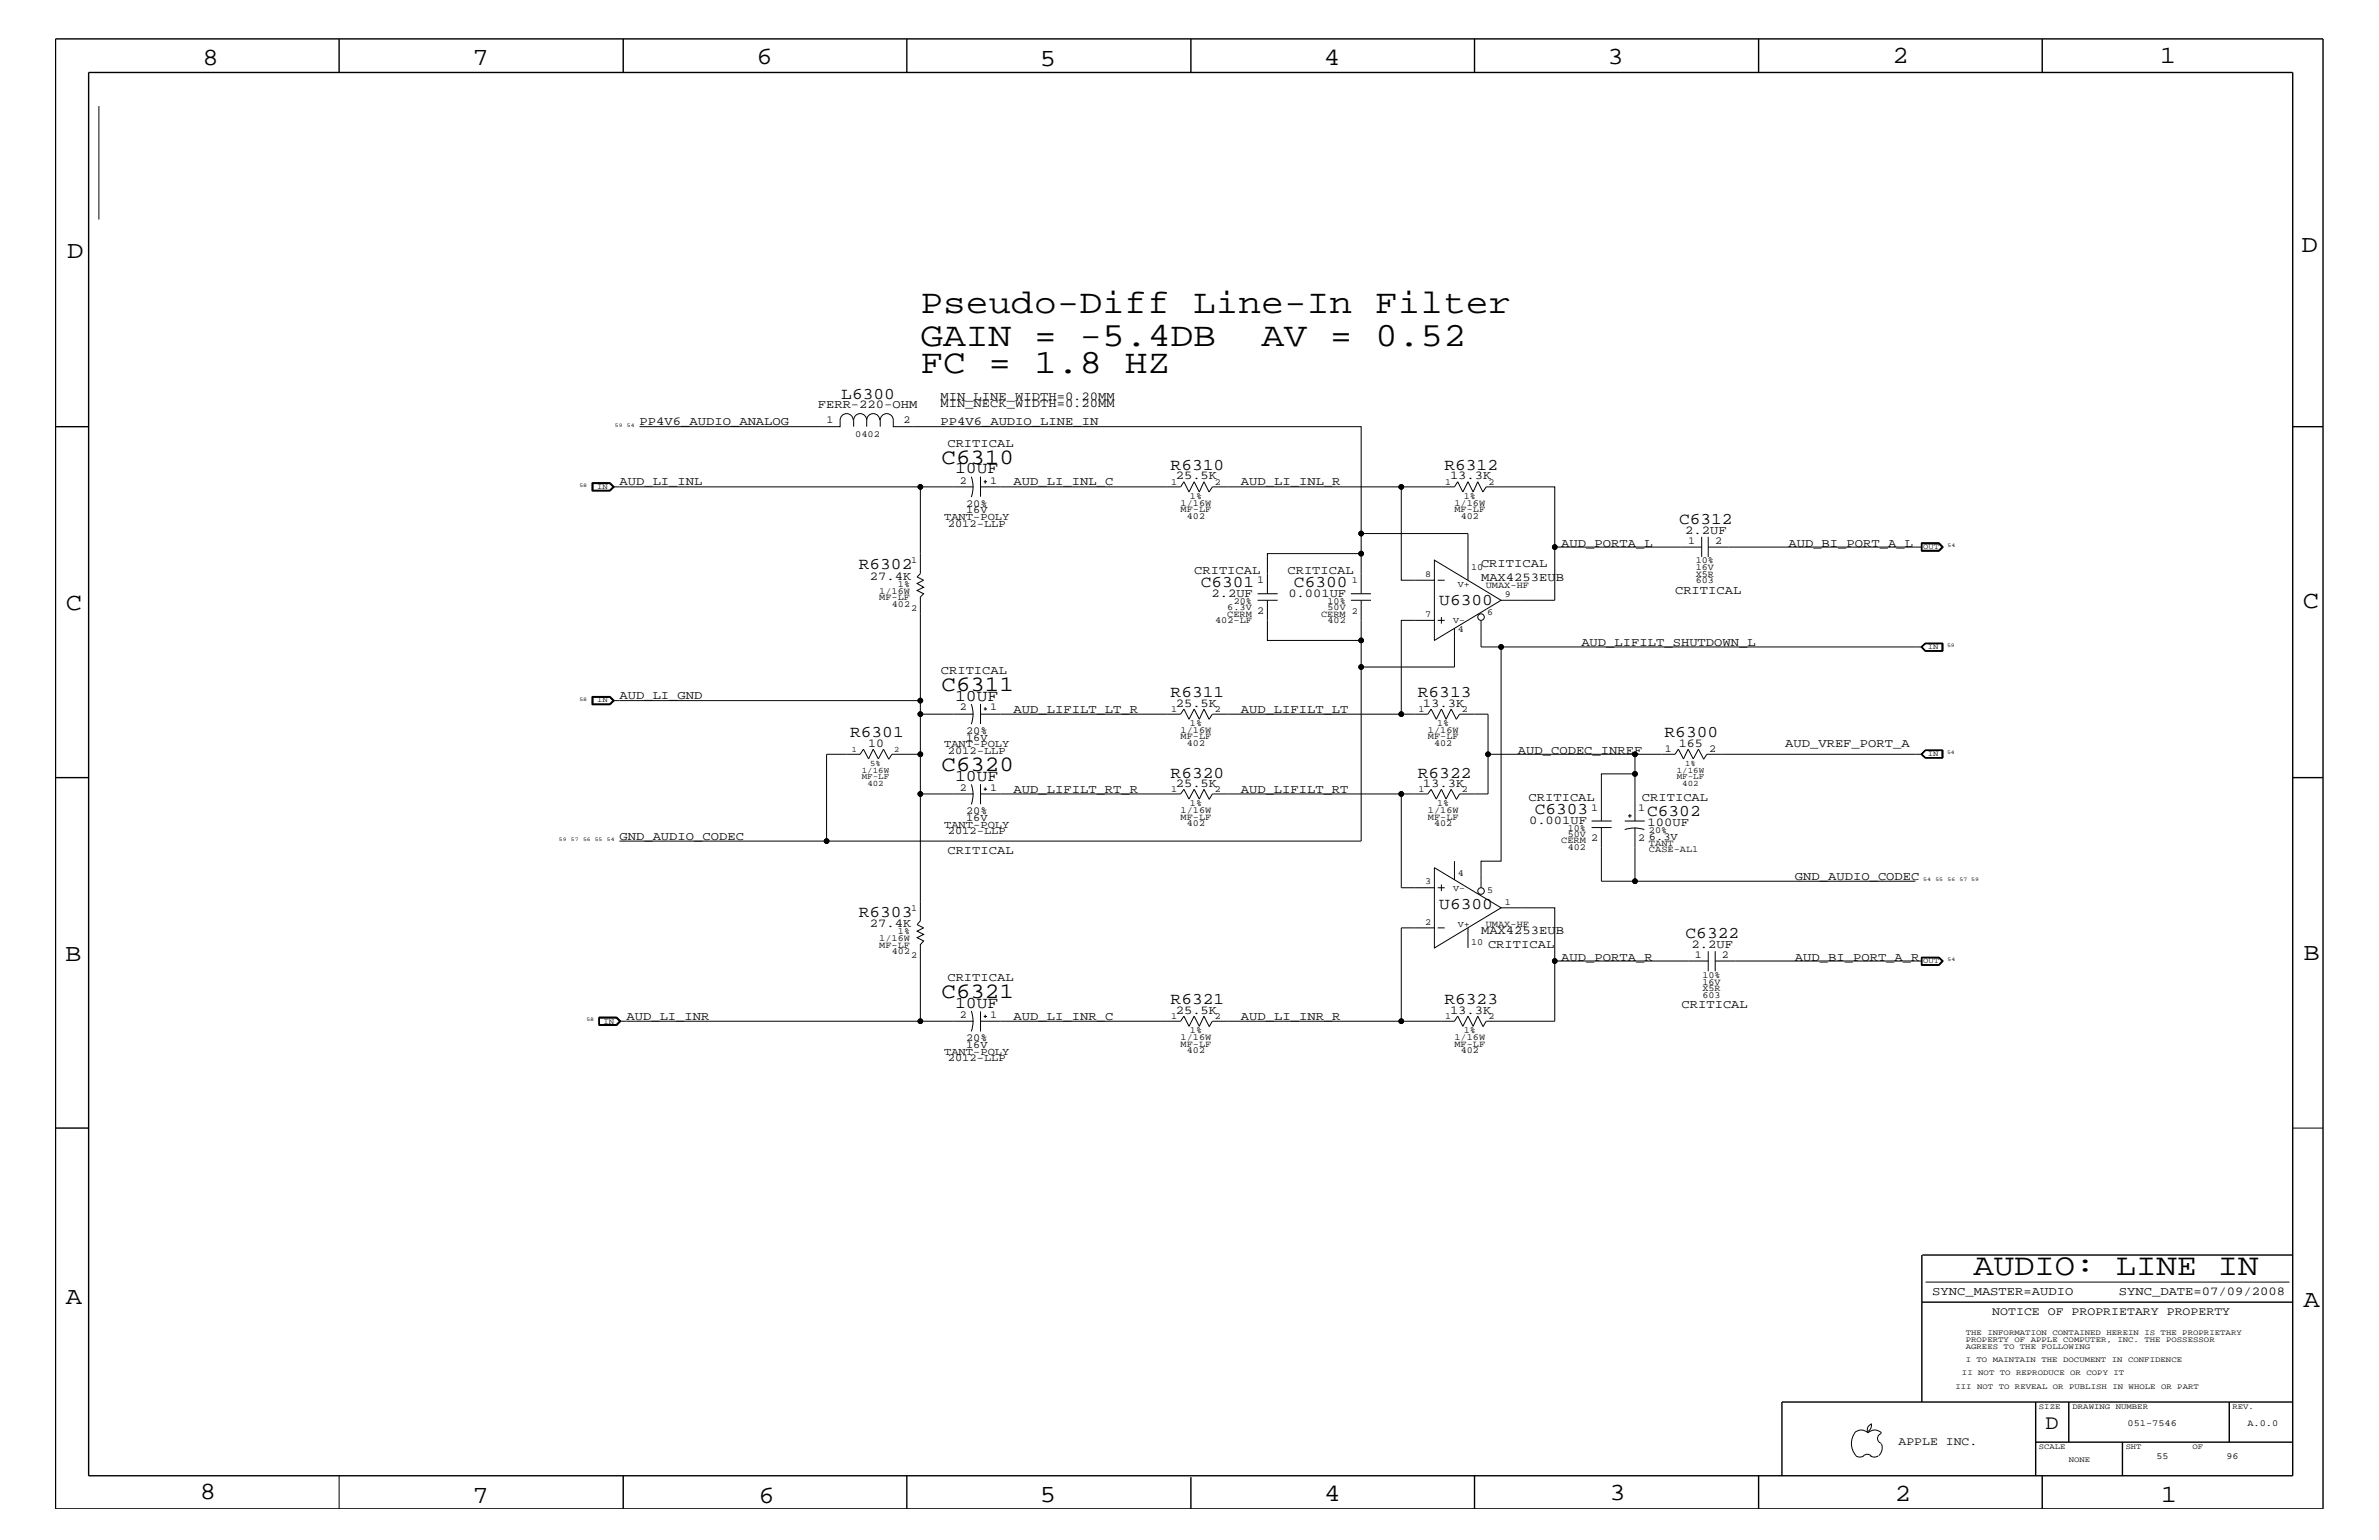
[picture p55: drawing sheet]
<svg xmlns="http://www.w3.org/2000/svg" width="432mm" height="279mm" viewBox="0 0 432 279" stroke-linecap="round" stroke-linejoin="round" font-family="sans-serif">
<defs><g id="words">
<g font-size="6.2">
<text x="167" y="56.8">Pseudo-Diff Line-In Filter</text>
<text x="167" y="62.9">GAIN = -5.4DB</text>
<text x="229" y="62.9">AV = 0.52</text>
<text x="167" y="67.7">FC = 1.8 HZ</text>
</g>
<text font-size="5.6" x="358.2" y="231.3">AUDIO: LINE IN</text>
<g font-size="4.5">
<text x="36.7" y="11.7">8</text>
<text x="85.8" y="11.7">7</text>
<text x="137.3" y="11.5">6</text>
<text x="240.3" y="11.7">4</text>
<text x="291.8" y="11.5">3</text>
<text x="343.5" y="11.5">2</text>
<text x="392" y="11.5">1</text>
<text x="188.7" y="12.1">5</text>
<text x="12.2" y="46.8">D</text>
<text x="417.7" y="45.7">D</text>
<text x="11.9" y="110.6">C</text>
<text x="418" y="110.3">C</text>
<text x="11.9" y="174.3">B</text>
<text x="418.1" y="174.2">B</text>
<text x="11.9" y="236.7">A</text>
<text x="418.1" y="237.1">A</text>
<text x="36.2" y="271.9">8</text>
<text x="85.8" y="272.7">7</text>
<text x="137.7" y="272.7">6</text>
<text x="188.7" y="272.5">5</text>
<text x="240.4" y="272.3">4</text>
<text x="292.1" y="272.2">3</text>
<text x="343.9" y="272.3">2</text>
<text x="392.2" y="272.6">1</text>
</g>
<g font-size="4">
<text x="170.9" y="84.1">C6310</text>
<text x="170.9" y="125.3">C6311</text>
<text x="170.9" y="139.8">C6320</text>
<text x="170.9" y="181">C6321</text>
</g>
<text font-size="3.7" x="371.3" y="259.3">D</text>
<g font-size="3">
<text x="152.7" y="72.4">L6300</text>
<text x="173.4" y="85.9">10UF</text>
<text x="212.5" y="85.3">R6310</text>
<text x="262.2" y="85.3">R6312</text>
<text x="304.8" y="95">C6312</text>
<text x="155.9" y="103.3">R6302</text>
<text x="217.9" y="106.5">C6301</text>
<text x="234.9" y="106.5">C6300</text>
<text x="261.2" y="109.8">U6300</text>
<text x="173.4" y="127.1">10UF</text>
<text x="212.5" y="126.5">R6311</text>
<text x="257.3" y="126.5">R6313</text>
<text x="154.3" y="133.8">R6301</text>
<text x="302.1" y="133.8">R6300</text>
<text x="173.4" y="141.7">10UF</text>
<text x="212.5" y="141.1">R6320</text>
<text x="257.3" y="141.1">R6322</text>
<text x="278.6" y="147.7">C6303</text>
<text x="299" y="148.1">C6302</text>
<text x="155.9" y="166.4">R6303</text>
<text x="261.2" y="165">U6300</text>
<text x="305.9" y="170.1">C6322</text>
<text x="173.4" y="182.9">10UF</text>
<text x="212.5" y="182.2">R6321</text>
<text x="262.2" y="182.2">R6323</text>
</g>
<g font-size="2.2">
<text x="116.1" y="77.2">PP4V6_AUDIO_ANALOG</text>
<text x="148.4" y="74.1">FERR-220-OHM</text>
<text x="170.7" y="72.6">MIN_LINE_WIDTH=0.20MM</text>
<text x="170.7" y="77.2">PP4V6_AUDIO_LINE_IN</text>
<text x="170.7" y="73.8">MIN_NECK_WIDTH=0.20MM</text>
<text x="172" y="81.1">CRITICAL</text>
<text x="112.4" y="88.1">AUD_LI_INL</text>
<text x="184" y="88.1">AUD_LI_INL_C</text>
<text x="213.4" y="87">25.5K</text>
<text x="225.2" y="88.1">AUD_LI_INL_R</text>
<text x="263.2" y="87">13.3K</text>
<text x="283.4" y="99.3">AUD_PORTA_L</text>
<text x="305.9" y="96.8">2.2UF</text>
<text x="324.6" y="99.3">AUD_BI_PORT_A_L</text>
<text x="157.9" y="105.2">27.4K</text>
<text x="216.7" y="104.1">CRITICAL</text>
<text x="233.7" y="104.1">CRITICAL</text>
<text x="268.8" y="105.4">MAX4253EUB</text>
<text x="268.8" y="102.9">CRITICAL</text>
<text x="304" y="107.7">CRITICAL</text>
<text x="219.9" y="108.3">2.2UF</text>
<text x="233.8" y="108.3">0.001UF</text>
<text x="287" y="117.2">AUD_LIFILT_SHUTDOWN_L</text>
<text x="170.8" y="122.3">CRITICAL</text>
<text x="112.4" y="126.9">AUD_LI_GND</text>
<text x="184" y="129.3">AUD_LIFILT_LT_R</text>
<text x="213.4" y="128.2">25.5K</text>
<text x="225.2" y="129.3">AUD_LIFILT_LT</text>
<text x="258.3" y="128.2">13.3K</text>
<text x="157.6" y="135.5">10</text>
<text x="275.5" y="136.8">AUD_CODEC_INREF</text>
<text x="304.7" y="135.5">165</text>
<text x="324" y="135.6">AUD_VREF_PORT_A</text>
<text x="184" y="143.9">AUD_LIFILT_RT_R</text>
<text x="213.4" y="142.8">25.5K</text>
<text x="225.2" y="143.9">AUD_LIFILT_RT</text>
<text x="258.3" y="142.8">13.3K</text>
<text x="277.5" y="145.3">CRITICAL</text>
<text x="277.5" y="149.5">0.001UF</text>
<text x="298" y="145.3">CRITICAL</text>
<text x="299" y="149.8">100UF</text>
<text x="112.4" y="152.3">GND_AUDIO_CODEC</text>
<text x="172" y="155">CRITICAL</text>
<text x="325.8" y="159.6">GND_AUDIO_CODEC</text>
<text x="157.9" y="168.2">27.4K</text>
<text x="268.8" y="169.4">MAX4253EUB</text>
<text x="270.1" y="172">CRITICAL</text>
<text x="307" y="172">2.2UF</text>
<text x="172" y="178">CRITICAL</text>
<text x="283.4" y="174.4">AUD_PORTA_R</text>
<text x="325.8" y="174.4">AUD_BI_PORT_A_R</text>
<text x="113.7" y="185">AUD_LI_INR</text>
<text x="184" y="185">AUD_LI_INR_C</text>
<text x="213.4" y="184">25.5K</text>
<text x="225.2" y="185">AUD_LI_INR_R</text>
<text x="263.2" y="184">13.3K</text>
<text x="305.2" y="182.9">CRITICAL</text>
<text x="350.7" y="235">SYNC_MASTER=AUDIO</text>
<text x="384.6" y="235">SYNC_DATE=07/09/2008</text>
</g>
<g font-size="2.1">
<text x="361.6" y="238.6">NOTICE OF PROPRIETARY PROPERTY</text>
<text x="344.6" y="262.2">APPLE INC.</text>
</g>
<g font-size="1.9">
<text x="150" y="76.8">1</text>
<text x="164" y="76.8">2</text>
<text x="174.2" y="87.7">2</text>
<text x="179.7" y="87.7">1</text>
<text x="171.4" y="94.3">TANT-POLY</text>
<text x="172" y="95.6">2012-LLP</text>
<text x="175.3" y="92">20%</text>
<text x="175.3" y="93.2">16V</text>
<text x="306.4" y="98.7">1</text>
<text x="311.3" y="98.7">2</text>
<text x="228.2" y="105.9">1</text>
<text x="228.2" y="111.4">2</text>
<text x="174.2" y="128.9">2</text>
<text x="179.7" y="128.9">1</text>
<text x="171.4" y="135.6">TANT-POLY</text>
<text x="172" y="136.8">2012-LLP</text>
<text x="175.3" y="134.4">16V</text>
<text x="175.3" y="133.2">20%</text>
<text x="302.2" y="136.4">1</text>
<text x="310.2" y="136.4">2</text>
<text x="174.2" y="143.5">2</text>
<text x="179.7" y="143.5">1</text>
<text x="175.3" y="147.7">20%</text>
<text x="175.3" y="149">16V</text>
<text x="288.8" y="147.1">1</text>
<text x="297.3" y="147.1">1</text>
<text x="171.4" y="150.1">TANT-POLY</text>
<text x="172" y="151.3">2012-LLP</text>
<text x="288.8" y="152.6">2</text>
<text x="297.3" y="152.6">2</text>
<text x="299.3" y="152.3">6.3V</text>
<text x="307.6" y="173.8">1</text>
<text x="312.5" y="173.8">2</text>
<text x="174.2" y="184.7">2</text>
<text x="179.7" y="184.7">1</text>
<text x="171.4" y="191.4">TANT-POLY</text>
<text x="175.3" y="188.9">20%</text>
<text x="175.3" y="190.2">16V</text>
<text x="172" y="192.6">2012-LLP</text>
</g>
<g font-size="1.7">
<text x="155.2" y="79.4">0402</text>
<text x="212.6" y="88">1</text>
<text x="220.5" y="88">2</text>
<text x="262.3" y="88">1</text>
<text x="270.2" y="88">2</text>
<text x="214.3" y="91.7">1/16W</text>
<text x="214.3" y="92.9">MF-LF</text>
<text x="215.4" y="94.2">402</text>
<text x="216" y="90.5">1%</text>
<text x="264" y="91.7">1/16W</text>
<text x="264" y="92.9">MF-LF</text>
<text x="265.1" y="94.2">402</text>
<text x="265.7" y="90.5">1%</text>
<text x="159.6" y="107.7">1/16W</text>
<text x="163" y="106.5">1%</text>
<text x="165.4" y="102.2">1</text>
<text x="245.4" y="105.9">1</text>
<text x="258.7" y="104.7">8</text>
<text x="267" y="103.5">10</text>
<text x="269.7" y="106.6">UMAX-HF</text>
<text x="307.8" y="105.9">603</text>
<text x="307.8" y="103.5">16V</text>
<text x="307.8" y="104.7">X5R</text>
<text x="307.8" y="102.2">10%</text>
<text x="159.6" y="108.9">MF-LF</text>
<text x="161.9" y="110.2">402</text>
<text x="165.4" y="110.8">2</text>
<text x="220.6" y="113.1">402-LF</text>
<text x="222.8" y="110.6">6.3V</text>
<text x="222.8" y="111.9">CERM</text>
<text x="223.9" y="109.5">20%</text>
<text x="239.8" y="111.9">CERM</text>
<text x="241" y="113.1">402</text>
<text x="241" y="110.6">50V</text>
<text x="241" y="109.5">10%</text>
<text x="245.4" y="111.4">2</text>
<text x="258.7" y="112">7</text>
<text x="269.9" y="111.6">6</text>
<text x="273.1" y="108.3">9</text>
<text x="264.6" y="114.7">4</text>
<text x="212.6" y="129.1">1</text>
<text x="216" y="131.7">1%</text>
<text x="220.5" y="129.1">2</text>
<text x="257.5" y="129.1">1</text>
<text x="260.9" y="131.7">1%</text>
<text x="265.3" y="129.1">2</text>
<text x="214.3" y="133">1/16W</text>
<text x="214.3" y="134.1">MF-LF</text>
<text x="215.4" y="135.3">402</text>
<text x="259.2" y="134.1">MF-LF</text>
<text x="259.2" y="133">1/16W</text>
<text x="260.3" y="135.3">402</text>
<text x="212.6" y="143.7">1</text>
<text x="220.5" y="143.7">2</text>
<text x="257.5" y="143.7">1</text>
<text x="265.3" y="143.7">2</text>
<text x="214.3" y="148.7">MF-LF</text>
<text x="214.3" y="147.5">1/16W</text>
<text x="215.4" y="149.9">402</text>
<text x="216" y="146.2">1%</text>
<text x="259.2" y="148.7">MF-LF</text>
<text x="259.2" y="147.5">1/16W</text>
<text x="260.3" y="149.9">402</text>
<text x="260.9" y="146.2">1%</text>
<text x="283.4" y="153">CERM</text>
<text x="284.6" y="154.3">402</text>
<text x="284.6" y="151.8">50V</text>
<text x="284.6" y="150.7">10%</text>
<text x="299.3" y="153.4">TANT</text>
<text x="299.3" y="151.1">20%</text>
<text x="299.3" y="154.6">CASE-AL1</text>
<text x="258.7" y="160.5">3</text>
<text x="264.6" y="158.9">4</text>
<text x="269.9" y="162">5</text>
<text x="165.4" y="165.3">1</text>
<text x="258.7" y="167.8">2</text>
<text x="273.1" y="164.1">1</text>
<text x="159.6" y="170.7">1/16W</text>
<text x="159.6" y="172">MF-LF</text>
<text x="161.9" y="173.2">402</text>
<text x="163" y="169.5">1%</text>
<text x="165.4" y="173.8">2</text>
<text x="267" y="171.4">10</text>
<text x="269.7" y="168.2">UMAX-HF</text>
<text x="309" y="178.7">16V</text>
<text x="309" y="177.4">10%</text>
<text x="309" y="179.9">X5R</text>
<text x="212.6" y="184.9">1</text>
<text x="220.5" y="184.9">2</text>
<text x="262.3" y="184.9">1</text>
<text x="270.2" y="184.9">2</text>
<text x="309" y="181">603</text>
<text x="214.3" y="188.7">1/16W</text>
<text x="214.3" y="189.9">MF-LF</text>
<text x="215.4" y="191.1">402</text>
<text x="216" y="187.5">1%</text>
<text x="264" y="188.7">1/16W</text>
<text x="264" y="189.9">MF-LF</text>
<text x="265.1" y="191.1">402</text>
<text x="265.7" y="187.5">1%</text>
<text x="386.2" y="258.7">051-7546</text>
<text x="407.9" y="258.7">A.0.0</text>
<text x="391.4" y="264.7">55</text>
<text x="404.1" y="264.7">96</text>
</g>
<g font-size="1.6">
<text x="264.6" y="106.5">V+</text>
<text x="263.7" y="113.1">V-</text>
<text x="263.7" y="161.7">V-</text>
<text x="264.6" y="168.3">V+</text>
</g>
<g font-size="1.5">
<text x="154.6" y="136.4">1</text>
<text x="162.3" y="136.4">2</text>
<text x="156.4" y="141.4">MF-LF</text>
<text x="156.4" y="140.2">1/16W</text>
<text x="157.4" y="142.6">402</text>
<text x="157.9" y="139">5%</text>
<text x="304.3" y="140.2">1/16W</text>
<text x="304.3" y="141.4">MF-LF</text>
<text x="305.4" y="142.6">402</text>
<text x="305.9" y="139">1%</text>
</g>
<g font-size="1.4">
<text x="108.4" y="88.7">IN</text>
<text x="349.1" y="99.6">OUT</text>
<text x="349.9" y="117.8">IN</text>
<text x="108.4" y="127.5">IN</text>
<text x="349.9" y="137.2">IN</text>
<text x="349.1" y="174.8">OUT</text>
<text x="109.6" y="185.7">IN</text>
<text x="356.8" y="242.3">THE INFORMATION CONTAINED HEREIN IS THE PROPRIETARY</text>
<text x="356.8" y="243.5">PROPERTY OF APPLE COMPUTER, INC. THE POSSESSOR</text>
<text x="356.8" y="244.7">AGREES TO THE FOLLOWING</text>
<text x="354.9" y="252">III NOT TO REVEAL OR PUBLISH IN WHOLE OR PART</text>
<text x="356.1" y="249.5">II NOT TO REPRODUCE OR COPY IT</text>
<text x="356.8" y="247.1">I TO MAINTAIN THE DOCUMENT IN CONFIDENCE</text>
<text x="370.1" y="255.6">SIZE</text>
<text x="376.2" y="255.6">DRAWING NUMBER</text>
<text x="405.2" y="255.6">REV.</text>
<text x="370.1" y="262.9">SCALE</text>
<text x="385.8" y="262.9">SHT</text>
<text x="397.9" y="262.9">OF</text>
<text x="375.5" y="265.3">NONE</text>
</g>
<g font-size="1">
<text x="111.6" y="77.4">59</text>
<text x="113.8" y="77.4">54</text>
<text x="105.2" y="88.3">58</text>
<text x="353.5" y="99.3">54</text>
<text x="353.4" y="117.4">59</text>
<text x="105.2" y="127.1">58</text>
<text x="353.4" y="136.8">54</text>
<text x="101.4" y="152.6">59</text>
<text x="103.6" y="152.6">57</text>
<text x="105.8" y="152.6">56 55</text>
<text x="110.2" y="152.6">54</text>
<text x="349.1" y="159.9">54</text>
<text x="351.3" y="159.9">55</text>
<text x="353.5" y="159.9">56</text>
<text x="355.7" y="159.9">57 59</text>
<text x="353.5" y="174.4">54</text>
<text x="106.4" y="185.3">58</text>
</g>
</g></defs>
<g fill="none" stroke="#000" stroke-width=".18">
<path d="M17.9 19.2v20.6M154.9 76.2a1.19 1.19 0 0 0-1.2-1.2 1.19 1.19 0 0 0-1.2 1.2v1.2h-36.4M157.3 76.2a1.19 1.19 0 0 1 1.2-1.2 1.19 1.19 0 0 1 1.2 1.2M157.3 76.2a1.19 1.19 0 0 0-1.2-1.2 1.19 1.19 0 0 0-1.2 1.2v1.2M157.3 76.2v1.2M159.8 77.4v-1.2a1.19 1.19 0 0 1 1.2-1.2 1.19 1.19 0 0 1 1.1 1.2v1.2h85v19.4h19.3v8.5M107.4 87.6h3.3l.8 .7-.8 .8h-3.3zM107.6 87.7v1.3M107.6 87.7h3.1l.6 .6M110.7 87.7l.6 .6-.6 .7M110.7 87.7l.7 .6-.7 .7M110.7 87.7h-3.2v1.3h3.2"/>
<path d="M111.3 88.3h55.7M111.3 88.3l-.6 .6h-3.1M176.3 86.5a5.5 5.5 0 0 1 0 3.7M176.7 88.3h-9.7v15.8l-.5 .6 1.1 .6-1.1 .6 1.1 .6-1.1 .6 1.1 .6-.6 .6v18.8M178 88.3h36.3l.6-.9 .9 1.9 .9-1.9 1 1.9 .8-1.9 1 1.9 .5-1h34.3M178 86.5v3.6M178.6 87.4h.6M178.8 87.1v.6M247.1 96.8v3.6M282.2 99.3v9.6h-9.7M308.9 99.3h-26.7v-11h-12.5l-.5 1-1-1.9-.8 1.9-1-1.9-.9 1.9-.9-1.9-.6 .9h-9.7v17h6.1M308.9 97.4v3.6"/>
<path d="M310 99.3h38.8M310 97.4v3.6M348.7 98.5h3.3l.7 .8-.7 .7h-3.3zM348.8 98.6h3.2l.6 .7-.6 .6h-3.2zM348.8 98.7h3.1l.6 .6-.6 .6M352 98.5l.6 .8-.6 .6h-3.3M228.3 108.9h3.6M228.3 107.7h3.6M230 107.7v-7.3h17.1v7.3M230 108.9v7.3h17.1v-7.3M245.2 108.9h3.6M245.2 107.7h3.6"/>
<path d="M260.4 101.6l12.1 7.3-12.1 7.3zM260.4 112.6h-6.1v17h4.9l.6-1 .9 1.9 .9-1.9 .9 1.9 .9-1.9 .9 1.9 .6-.9h5.2v7.2h33.9l.6-.9 1 1.8 .8-1.8 .9 1.8 1-1.8 .9 1.8M260.9 112.6h1.3M260.9 105.3h1.3M261.6 112v1.1M264 114v7h-16.9v-4.8M268.8 112.6v4.8h3.7M348.8 117.4h-76.3v38.8h-3.7v4.9M349.4 116.8h3.2v1.3h-3.2l-.6-.7zM349.4 116.7l-.7 .7 .7 .7M349.4 116.7h3.2v1.4h-3.2M349.5 116.8l-.7 .6 .7 .7"/>
<path d="M352.5 116.8v1.3M107.4 126.4h3.3l.8 .7-.8 .8h-3.3zM107.6 126.4v1.4M107.6 126.5h3.1l.6 .6M110.7 126.4h-3.2v1.4h3.2M110.7 126.4l.6 .7-.6 .7M110.7 126.4l.7 .7-.7 .7M111.3 127.1h55.7v2.5M111.3 127.1l-.6 .6h-3.1M167 136.8v7.2M176.3 127.7a5.3 5.3 0 0 1 0 3.7M176.7 129.6h-9.7v7.2h-5.1l-.6 1"/>
<path d="M178 129.6h36.3l.6-1 .9 1.9 .9-1.9 1 1.9 .8-1.9 1 1.9 .5-.9h34.3M178 127.7v3.6M178.6 128.6h.6M178.8 128.3v.6M247.1 121v31.6h-97.1v-15.8h6.1l.6-.9 .9 1.8 .9-1.8 .9 1.8 1-1.8 .9 1.8M270.1 136.8v7.2h-5.2l-.6 1.1M296.8 136.8v3.6h-6.1v8.6M348.8 136.8h-39l-.6 1M349.4 136.1h3.2v1.4h-3.2M349.4 136.2h3.2v1.2h-3.2l-.6-.6zM349.4 136.1l-.7 .7 .7 .7M349.5 136.2l-.7 .6 .7 .6"/>
<path d="M352.5 136.2v1.2M112.4 152.6h37.6M176.3 142.3a5.3 5.3 0 0 1 0 3.7M176.7 144h-9.7v23.1l-.5 .7 1.1 .5-1.1 .6 1.1 .6-1.1 .6 1.1 .6-.6 .7v13.9h9.7M178 144h36.3l.6-.8 .9 1.8 .9-1.8 1 1.8 .8-1.8 1 1.8M178 142.3v3.6M178.6 143.2h.6M178.8 142.9v.6M254.3 144v17.1h6.1M260.4 157.4l12.1 7.3-12.1 7.3zM264 156.2v3.4M264.3 145l-.9-1.8-.9 1.8-.9-1.8-.9 1.8-.9-1.8-.6 .8h-39.2l-.5 1.1"/>
<path d="M288.9 149h3.6M288.9 150.1h3.6M290.7 150.1v9.8h6.1M294.9 150.5a5.8 5.8 0 0 1 3.6 0M294.9 149h3.6M295.5 148h.7M295.8 147.7v.7M296.8 150.1v9.8h50.8M296.8 140.4v8.6M260.4 168.3h-6.1v17h-34.3l-.5 1M260.9 161.1h1.3M260.9 168.3h1.3"/>
<path d="M261.6 160.5v1.2M266.4 168.3v3.7M272.5 164.7h9.7v9.7M282.2 174.4v10.9h-12.5l-.5 1M282.2 174.4h27.8M310 172.6v3.6M311.3 174.4h37.5M311.3 172.6v3.6M348.8 173.8h3.2l.6 .6-.6 .6h-3.2zM351.9 173.8l.6 .6-.6 .6M352 173.7h-3.3v1.4h3.3M352 173.7l.7 .7-.7 .7"/>
<path d="M352 173.7l.6 .7-.6 .7M108.7 184.5h3.2l.8 .8-.8 .7h-3.2zM108.7 184.6h3.2l.7 .7-.7 .7M108.8 184.7h3.1l.6 .6-.6 .7h-3.1zM111.8 184.7l.6 .6M112.4 185.3h54.6M112.4 185.3l-.6 .6h-3M176.3 183.4a5.5 5.5 0 0 1 0 3.7M178 185.3h36.3l.6-1 .9 1.9 .9-1.9 1 1.9 .8-1.9 1 1.9M178 183.5v3.6M178.6 184.4h.6M178.8 184.1v.6"/>
<path d="M254.3 185.3h9.7l.6-1 .9 1.9 .9-1.9 1 1.9 .8-1.9 1 1.9M416.1 204.7h5.5M349.5 232.6h66M336.6 260a1.69 1.69 0 0 1 2.4 0 1.72 1.72 0 0 1 2.5 0M339.6 258.3l.1 .1a1.27 1.27 0 0 1-.7 1.3M339.6 258.4a.99 .99 0 0 0-.6 1.4M61.6 267.7v6.1M336.6 260a3.3 3.3 0 0 0 .3 4.1M336.9 264.1l.7 .3 .7-.3M338.2 264.1l.7-.3 .7 .3M339.5 264.1l.7 .3 .7-.3M341.5 260.1a.93 .93 0 0 0-.7 .9 .93 .93 0 0 0 .7 .9"/>
<path d="M341.5 262l.1 .7a1.99 1.99 0 0 1-.6 1.4"/>
<circle cx="167" cy="88.3" r=".42"/>
<circle cx="247.1" cy="96.8" r=".42"/>
<circle cx="254.3" cy="88.3" r=".42"/>
<circle cx="282.2" cy="99.3" r=".42"/>
<circle cx="247.1" cy="100.4" r=".42"/>
<circle cx="247.1" cy="116.2" r=".42"/>
<circle cx="268.8" cy="112" r=".59"/>
<circle cx="272.5" cy="117.4" r=".42"/>
<circle cx="167" cy="129.6" r=".42"/>
<circle cx="167" cy="127.1" r=".42"/>
<circle cx="167" cy="136.8" r=".42"/>
<circle cx="247.1" cy="121" r=".42"/>
<circle cx="254.3" cy="129.6" r=".42"/>
<circle cx="270.1" cy="136.8" r=".42"/>
<circle cx="296.8" cy="136.8" r=".42"/>
<circle cx="150" cy="152.6" r=".42"/>
<circle cx="167" cy="144" r=".42"/>
<circle cx="254.3" cy="144" r=".42"/>
<circle cx="296.8" cy="159.9" r=".42"/>
<circle cx="296.8" cy="140.4" r=".42"/>
<circle cx="268.8" cy="161.7" r=".59"/>
<circle cx="282.2" cy="174.4" r=".42"/>
<circle cx="167" cy="185.3" r=".42"/>
<circle cx="254.3" cy="185.3" r=".42"/>
</g>
<g fill="none" stroke="#000" stroke-width=".25">
<path d="M10.1 7.1h411.5v266.7h-411.5zM16.1 13.2h400v254.5h-400zM61.6 7.1v6.1M113.1 7.1v6.1M164.6 7.1v6.1M216.2 7.1v6.1M267.6 7.1v6.1M319.2 7.1v6.1M370.7 7.1v6.1M10.1 77.4h6M416.1 77.4h5.5M10.1 141.1h6"/>
<path d="M416.1 141.1h5.5M10.1 204.7h6M348.8 236.2h67.3M348.8 227.7v26.7M348.9 227.7h67.2M369.5 254.4v13.3M375.5 254.4v7.2M404.6 254.4v7.2M416.1 254.4h-92.7v13.3M113.1 267.7v6.1M164.6 267.7v6.1M216.2 268v5.8"/>
<path d="M267.6 267.7v6.1M319.2 267.7v6.1M369.5 261.6h46.6M370.7 267.7v6.1M385.2 261.6v6.1"/>
</g>
<g fill="#000">
<circle cx="167" cy="88.3" r=".42"/>
<circle cx="247.1" cy="96.8" r=".42"/>
<circle cx="254.3" cy="88.3" r=".42"/>
<circle cx="282.2" cy="99.3" r=".42"/>
<circle cx="247.1" cy="100.4" r=".42"/>
<circle cx="247.1" cy="116.2" r=".42"/>
<circle cx="272.5" cy="117.4" r=".42"/>
<circle cx="167" cy="129.6" r=".42"/>
<circle cx="167" cy="127.1" r=".42"/>
<circle cx="167" cy="136.8" r=".42"/>
<circle cx="247.1" cy="121" r=".42"/>
<circle cx="254.3" cy="129.6" r=".42"/>
<circle cx="270.1" cy="136.8" r=".42"/>
<circle cx="296.8" cy="136.8" r=".42"/>
<circle cx="150" cy="152.6" r=".42"/>
<circle cx="167" cy="144" r=".42"/>
<circle cx="254.3" cy="144" r=".42"/>
<circle cx="296.8" cy="159.9" r=".42"/>
<circle cx="296.8" cy="140.4" r=".42"/>
<circle cx="282.2" cy="174.4" r=".42"/>
<circle cx="167" cy="185.3" r=".42"/>
<circle cx="254.3" cy="185.3" r=".42"/>
</g>
<use href="#words"/>
</svg>
